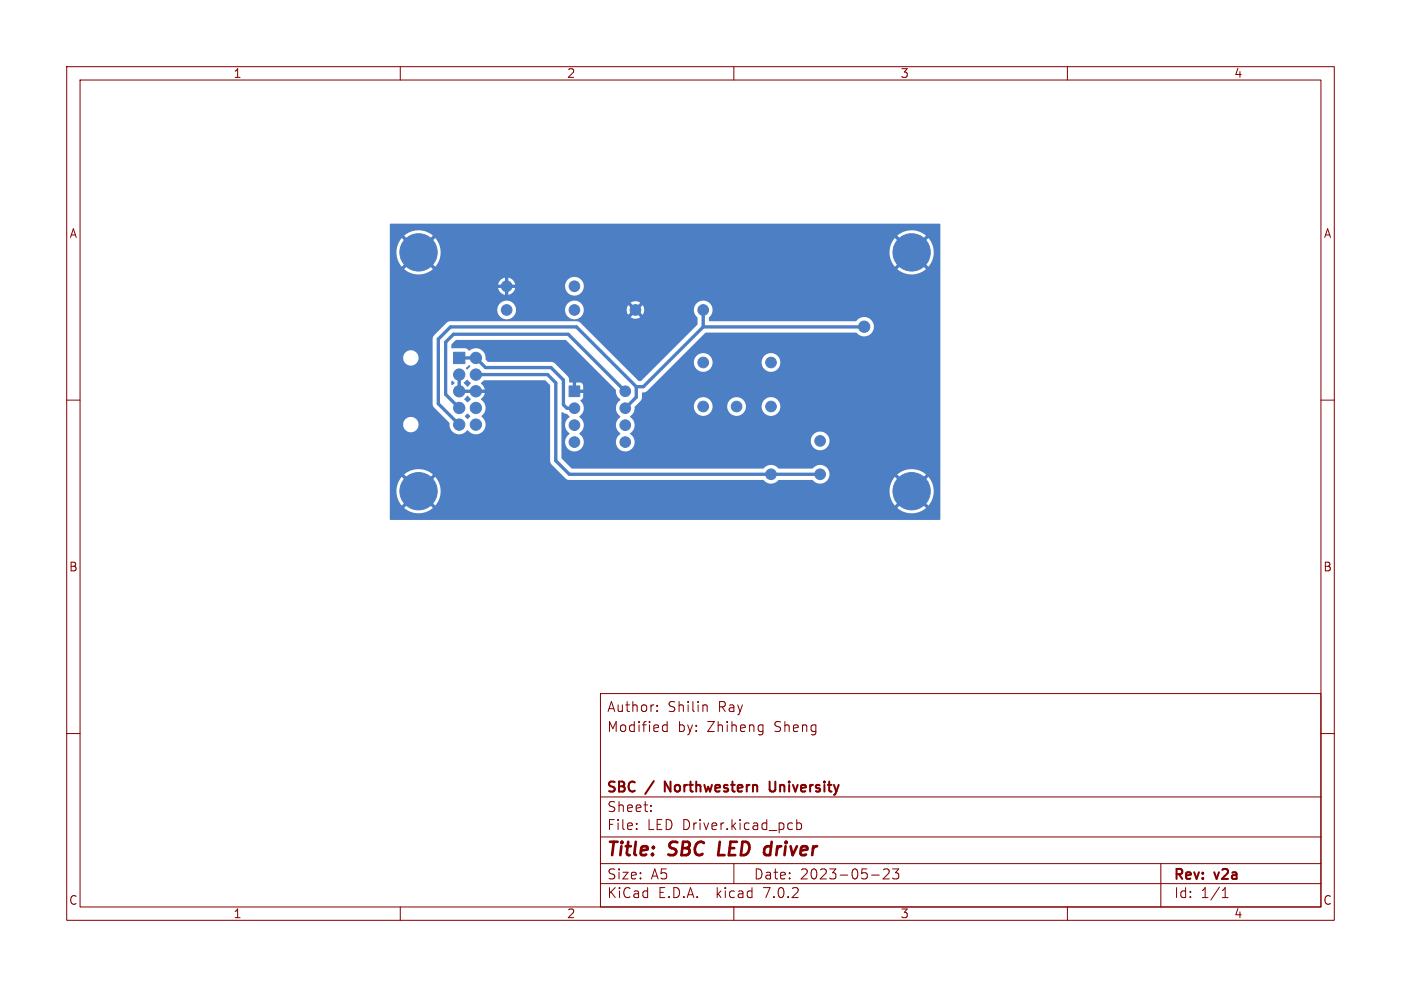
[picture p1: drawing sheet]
<svg xmlns="http://www.w3.org/2000/svg" width="210mm" height="148mm" viewBox="0 0 210 148" stroke-linecap="round" stroke-linejoin="round" font-family="sans-serif">
<defs><g id="words">
<g font-size="2.8" fill="#840000">
<text x="91" y="128.8">Title:</text>
<text x="100.4" y="128.8">SBC LED driver</text>
</g>
<g font-size="2.1" fill="#840000">
<text x="91" y="106.9">Author:</text>
<text x="100.1" y="106.9">Shilin</text>
<text x="107.7" y="106.9">Ray</text>
<text x="91" y="109.9">Modified</text>
<text x="101.6" y="109.9">by:</text>
<text x="106" y="109.9">Zhiheng</text>
<text x="116.1" y="109.9">Sheng</text>
<text x="91" y="119.1">SBC</text>
<text x="97" y="119.1">/</text>
<text x="100.2" y="119.1">Northwestern</text>
<text x="116.4" y="119.1">University</text>
<text x="91" y="124.6">File:</text>
<text x="91" y="121.9">Sheet:</text>
<text x="97" y="124.6">LED Driver.kicad_pcb</text>
<text x="91" y="134.8">KiCad</text>
<text x="91" y="132">Size:</text>
<text x="97.6" y="132">A5</text>
<text x="98.7" y="134.8">E.D.A.</text>
<text x="107.4" y="134.8">kicad</text>
<text x="113" y="132">Date:</text>
<text x="114.5" y="134.8">7.0.2</text>
<text x="119.9" y="132">2023-05-23</text>
<text x="176" y="132.2">Rev:</text>
<text x="176" y="134.8">Id:</text>
<text x="180" y="134.8">1/1</text>
<text x="182.2" y="132.2">v2a</text>
</g>
<g font-size="1.8" fill="#840000">
<text x="35" y="11.8">1</text>
<text x="85" y="11.8">2</text>
<text x="135" y="11.8">3</text>
<text x="185" y="11.8">4</text>
<text x="10.4" y="35.8">A</text>
<text x="198.4" y="35.8">A</text>
<text x="10.3" y="85.8">B</text>
<text x="198.3" y="85.8">B</text>
<text x="10.3" y="135.8">C</text>
<text x="35" y="137.8">1</text>
<text x="85" y="137.8">2</text>
<text x="135" y="137.8">3</text>
<text x="185" y="137.8">4</text>
<text x="198.3" y="135.8">C</text>
</g>
</g></defs>
<g fill="none" stroke="#840000" stroke-width=".15">
<path d="M10 10h190v128h-190zM12 12h186v124h-186zM60 10v2M110 10v2M160 10v2M10 60h2M198 60h2M10 110h2M90 104h108v32h-108zM90 119.5h108M98.5 106.6v.1M98.5 105.8v.1"/>
<path d="M99.4 109.6h.6M99.4 108.8h.6M100 108.2v1.5M105.6 105.7h.2l.2 .2v.8M113.9 108.7l.5 .1M114.4 109.6l-.5 .1M114.4 108.7v1.2l-.3 .3M198 110h2M60 136v2M90 132.5h108M90 129.5h108M90 125.5h108"/>
<path d="M95.4 124.3v.1M95.4 123.5v.1M97.6 121.6v.1M97.6 120.8v.1M110 136v2M110 129.5v3M118.4 123.4l.4 .1M118.8 124.3l-.4 .1M119.4 123.5l.5-.1 .3 .3v.4l-.2 .2h-.6M119.4 122.9v1.5M130.6 131.2h1.2M132.4 130.4l.2-.1 .6 .1a.41 .41 0 0 1 0 .5l-.8 .9h.9"/>
<path d="M133.8 130.3h.9l-.5 .6a.41 .41 0 0 1 .5 .3v.3l-.1 .2-.6 .1-.2-.1M160 136v2M174 129.5v6.5M183.2 134.6h.9M183.2 133.5l.5-.4v1.5"/>
</g>
<path d="M115.4 117.2v1.2l.3 .3h.2" fill="none" stroke="#840000" stroke-width=".3"/>
<g fill="#4d7fc4" stroke="#4d7fc4" stroke-width=".15">
<path d="M85.3 57.9h1.6v1.6h-1.6z"/>
<path d="M68 52.8h1.7v1.7h-1.7z"/>
<circle cx="122.9" cy="71.1" r=".8"/>
<circle cx="122.9" cy="66.1" r=".8"/>
<circle cx="95.2" cy="46.5" r=".8"/>
<circle cx="105.4" cy="46.5" r=".8"/>
<circle cx="62.7" cy="37.8" r="2.8"/>
<circle cx="136.7" cy="37.8" r="2.8"/>
<circle cx="86.1" cy="61.2" r=".8"/>
<circle cx="86.1" cy="63.8" r=".8"/>
<circle cx="86.1" cy="66.3" r=".8"/>
<circle cx="93.7" cy="66.3" r=".8"/>
<circle cx="93.7" cy="63.8" r=".8"/>
<circle cx="93.7" cy="61.2" r=".8"/>
<circle cx="93.7" cy="58.7" r=".8"/>
<circle cx="105.4" cy="61" r=".8"/>
<circle cx="110.4" cy="61" r=".8"/>
<circle cx="136.7" cy="73.7" r="2.8"/>
<circle cx="129.5" cy="49" r=".85"/>
<circle cx="86.1" cy="46.5" r=".8"/>
<circle cx="75.9" cy="46.5" r=".8"/>
<circle cx="115.6" cy="54.4" r=".8"/>
<circle cx="105.4" cy="54.4" r=".8"/>
<circle cx="68.8" cy="56.2" r=".85"/>
<circle cx="68.8" cy="58.7" r=".85"/>
<circle cx="68.8" cy="61.2" r=".85"/>
<circle cx="68.8" cy="63.7" r=".85"/>
<circle cx="71.3" cy="63.7" r=".85"/>
<circle cx="71.3" cy="61.2" r=".85"/>
<circle cx="71.3" cy="58.7" r=".85"/>
<circle cx="71.3" cy="56.2" r=".85"/>
<circle cx="71.3" cy="53.7" r=".85"/>
<circle cx="62.7" cy="73.7" r="2.8"/>
<circle cx="86.1" cy="42.9" r=".8"/>
<circle cx="75.9" cy="42.9" r=".8"/>
<circle cx="115.6" cy="71.1" r=".8"/>
<circle cx="115.6" cy="61" r=".8"/>
</g>
<path d="M68.8 53.7h2.5l1.5 1.4h9.8l1.9 1.9v3.7l.5 .5h1.1M71.3 56.2h10.8l1.2 1.2v11.7l2 2h37.6M93.7 58.7l-8.5-8.6h-17.2l-1.2 1.2v7.8l2 2.1M95.4 58l-9-9h-18.9l-1.8 1.9v9.6l3.1 3.2M95.4 58v1.6l-1.7 1.6M105.4 49l-9 9h-1M105.4 46.5v2.5M105.4 49h24.1" fill="none" stroke="#4d7fc4" stroke-width=".5"/>
<g fill="#4d7fc4">
<path d="M69.3 58.4h1.6v.5h-1.6z"/>
<path d="M68.6 56.6h.5v1.6h-.5z"/>
<path d="M58.5 33.6l82.3-.1 .2 .2-.1 44.3h-82.3l-.2-.2v-4.1h1l.2 1 .6 1.1 1.2-1.2 .4 .4-1.2 1.2a3.3 3.3 0 0 0 4.3 0l-1.2-1.2 .3-.4 1.2 1.2 .7-1.1 .2-1h67.2l.2 1 .6 1.1 1.3-1.2 .3 .4-1.2 1.2a3.3 3.3 0 0 0 4.3 0l-1.2-1.2 .4-.4 1.2 1.2a3.3 3.3 0 0 0 0-4.3l-1.2 1.2-.4-.3 1.2-1.3a3.3 3.3 0 0 0-4.3 0l1.2 1.3-.3 .3-1.3-1.2-.6 1.1-.2 1.1h-67.2l-.2-1.1-.7-1.1-1.2 1.2-.3-.3 1.2-1.3a3.3 3.3 0 0 0-4.3 0l1.2 1.3-.4 .3-1.2-1.2-.6 1.1-.2 1.1h-1v-9.9h2l.1 .2a1.16 1.16 0 0 0 1.9 .5 1.16 1.16 0 0 0-.4-1.9 1.16 1.16 0 0 0-1.6 1.2h-2v-3.2h6.4l.2 .5 2.4 2.3a1.49 1.49 0 0 0 .8 1.6 1.49 1.49 0 0 0 1.8-.4h.2a1.46 1.46 0 0 0 2.2 .1 1.46 1.46 0 0 0-.2-2.2v-.2a1.48 1.48 0 0 0-.1-2.4l.4-.6 .2-.4h-.9v-.5h.9l-.2-.4-.4-.5 .4-.5 9.3 .1 .7 .7v11.5l.3 .4 2 2 .3 .2 29.4 .1a1.47 1.47 0 0 0 2.2 0h5.1a1.42 1.42 0 0 0 2.1 .1 1.42 1.42 0 0 0-.1-2.1 1.42 1.42 0 0 0-2 .3l-5.1-.1a1.47 1.47 0 0 0-2.3 .1h-28.7l-1.5-1.6v-6.9h.1l.7 .3 .4 .3-.1 .2a1.43 1.43 0 0 0 .1 2.4l-.1 .1a1.42 1.42 0 0 0-.2 2.1 1.42 1.42 0 0 0 2.1 0 1.42 1.42 0 0 0-.4-2.1l.1-.2a1.43 1.43 0 0 0-.1-2.4l.1-.1a1.49 1.49 0 0 0 .1-2.4l.4-.3v-.8h-1l.1-.2-.1-.3h1v-.6a.5 .5 0 0 0-.4-.4h-.6v1l-.3-.1-.2 .1v-1l-.5-.1-.3-.9-1.9-1.9-.3-.2h-9.7l-.4-.4a1.51 1.51 0 0 0-.8-1.5 1.51 1.51 0 0 0-1.7 .2l-.5-.4h-2h-.1v-.6l.7-.6h16.4l7.5 7.5a1.73 1.73 0 0 0 .7 1.5 1.47 1.47 0 0 0 0 2.4v.2a1.43 1.43 0 0 0 0 2.4v.1a1.4 1.4 0 0 0 .1 2.5 1.4 1.4 0 0 0 2-1.5h26.4v.3a1.41 1.41 0 0 0 2.3 .9 1.41 1.41 0 0 0-.2-2.4 1.41 1.41 0 0 0-2.1 1.2h-26.4l-.1-.5-.5-.5v-.2a1.43 1.43 0 0 0 0-2.4v-.1a1.71 1.71 0 0 0 .7-1.4h8.8v.2a1.41 1.41 0 0 0 1.5 1.2 1.41 1.41 0 0 0 1.3-1.4h2.2v.2a1.41 1.41 0 0 0 1.5 1.2 1.41 1.41 0 0 0 1.3-1.4h2.4v.2a1.41 1.41 0 0 0 2.2 .9 1.41 1.41 0 0 0-.2-2.4 1.41 1.41 0 0 0-2 1.3h-2.4v-.3a1.41 1.41 0 0 0-1.5-1.1 1.41 1.41 0 0 0-1.3 1.4h-2.2v-.3a1.41 1.41 0 0 0-1.5-1.1 1.41 1.41 0 0 0-1.3 1.4h-8.8l.9-1 .1-1.1 .8-.2 4.3-4.3h2.7a1.41 1.41 0 0 0 1.4 1.4 1.41 1.41 0 0 0 1.4-1.4h7.4v.2a1.41 1.41 0 0 0 2.2 .9 1.41 1.41 0 0 0-.2-2.4 1.41 1.41 0 0 0-2 1.3h-7.4v-.3a1.41 1.41 0 0 0-1.5-1.1 1.41 1.41 0 0 0-1.3 1.4h-2.7l4.5-4.5h22.6a1.47 1.47 0 0 0 2.2 .1 1.47 1.47 0 0 0-.2-2.2 1.47 1.47 0 0 0-2.1 .4h-21.9l-.1-.2v-.4a1.42 1.42 0 0 0 .1-2.1 1.42 1.42 0 0 0-2.1 .1 1.42 1.42 0 0 0 .3 2.1l-.1 1-8.4 8.4h-.4l-8.7-8.7-.5-.2h-19l-.3 .1-2.1 2-.2 .4-.1 9.9h-6.4v-6.8h2a1.16 1.16 0 0 0 1.8 .9 1.16 1.16 0 0 0 0-2 1.16 1.16 0 0 0-1.8 .9v.2h-2v-7.3h16.1a1.41 1.41 0 0 0 1.4 1.4 1.41 1.41 0 0 0 1.5-1.4h7.3v.2a1.41 1.41 0 0 0 1.5 1.2 1.41 1.41 0 0 0 1.3-1.4h6.4l.3 .7 .7-.7v.2l.3 .2-.7 .7a1.29 1.29 0 0 0 1.5 0l-.7-.7 .3-.2v-.2l.7 .7 .2-.3v-.6l-.2-.5-.7 .6v-.2l-.3-.1 .7-.7a1.29 1.29 0 0 0-1.5 0l.7 .7-.2 .1-.1 .2-.7-.6-.3 .7h-6.4a1.41 1.41 0 0 0-1.4-1.4 1.41 1.41 0 0 0-1.4 1.4h-7.3l-.1-.2a1.41 1.41 0 0 0-1.5-1.2 1.41 1.41 0 0 0-1.3 1.4h-16.1v-3.8h17.2l-.1 .2 .1 .3h-.9l.2 .6 .4 .3 .4 .1v-1l.2 .1 .3-.1v1l.6-.3 .3-.3 .1-.4h-.9l.1-.3h8.3v.3a1.41 1.41 0 0 0 2.2 .9 1.41 1.41 0 0 0-.2-2.4 1.41 1.41 0 0 0-2 1.2h-8.3l-.1-.2h.9l-.2-.6-.4-.3-.4-.2v1l-.2-.1-.3 .1v-1l-.4 .2-.4 .3-.2 .6h-16.3v-4.9h1l.2 1.1 .6 1.1 1.2-1.2 .4 .3-1.2 1.3a3.3 3.3 0 0 0 4.3 0l-1.2-1.3 .3-.3 1.2 1.2 .7-1.1 .2-1.1h67.2l.2 1.1 .6 1.1 1.3-1.2 .3 .3-1.2 1.3a3.3 3.3 0 0 0 4.3 0l-1.2-1.3 .4-.3 1.2 1.2a3.3 3.3 0 0 0 0-4.3l-1.2 1.2-.4-.4 1.2-1.2a3.3 3.3 0 0 0-4.3 0l1.2 1.2-.3 .4-1.3-1.2-.6 1.1-.2 1h-67.2l-.2-1-.7-1.1-1.2 1.2-.3-.4 1.2-1.2a3.3 3.3 0 0 0-4.3 0l1.2 1.2-.4 .4-1.2-1.2-.6 1.1-.2 1h-1z"/>
<path d="M69.9 55.1l.3-.3a.16 .16 0 0 1 .2 0 .16 .16 0 0 1 .1 .2l-.3 .3a.18 .18 0 0 1-.3 .1 .18 .18 0 0 1 0-.3z"/>
<path d="M67.7 57.2l.2-.1 .2 .3v.1l-.3 .3-.1-.2z"/>
<path d="M69.5 57.3l.5-.4 .6 .6-.5 .5-.6-.5z"/>
<path d="M70 59.4h.2l.4 .4-.5 .5-.5-.4z"/>
<circle cx="70.1" cy="62.4" r=".38"/>
</g>
<use href="#words"/>
</svg>
